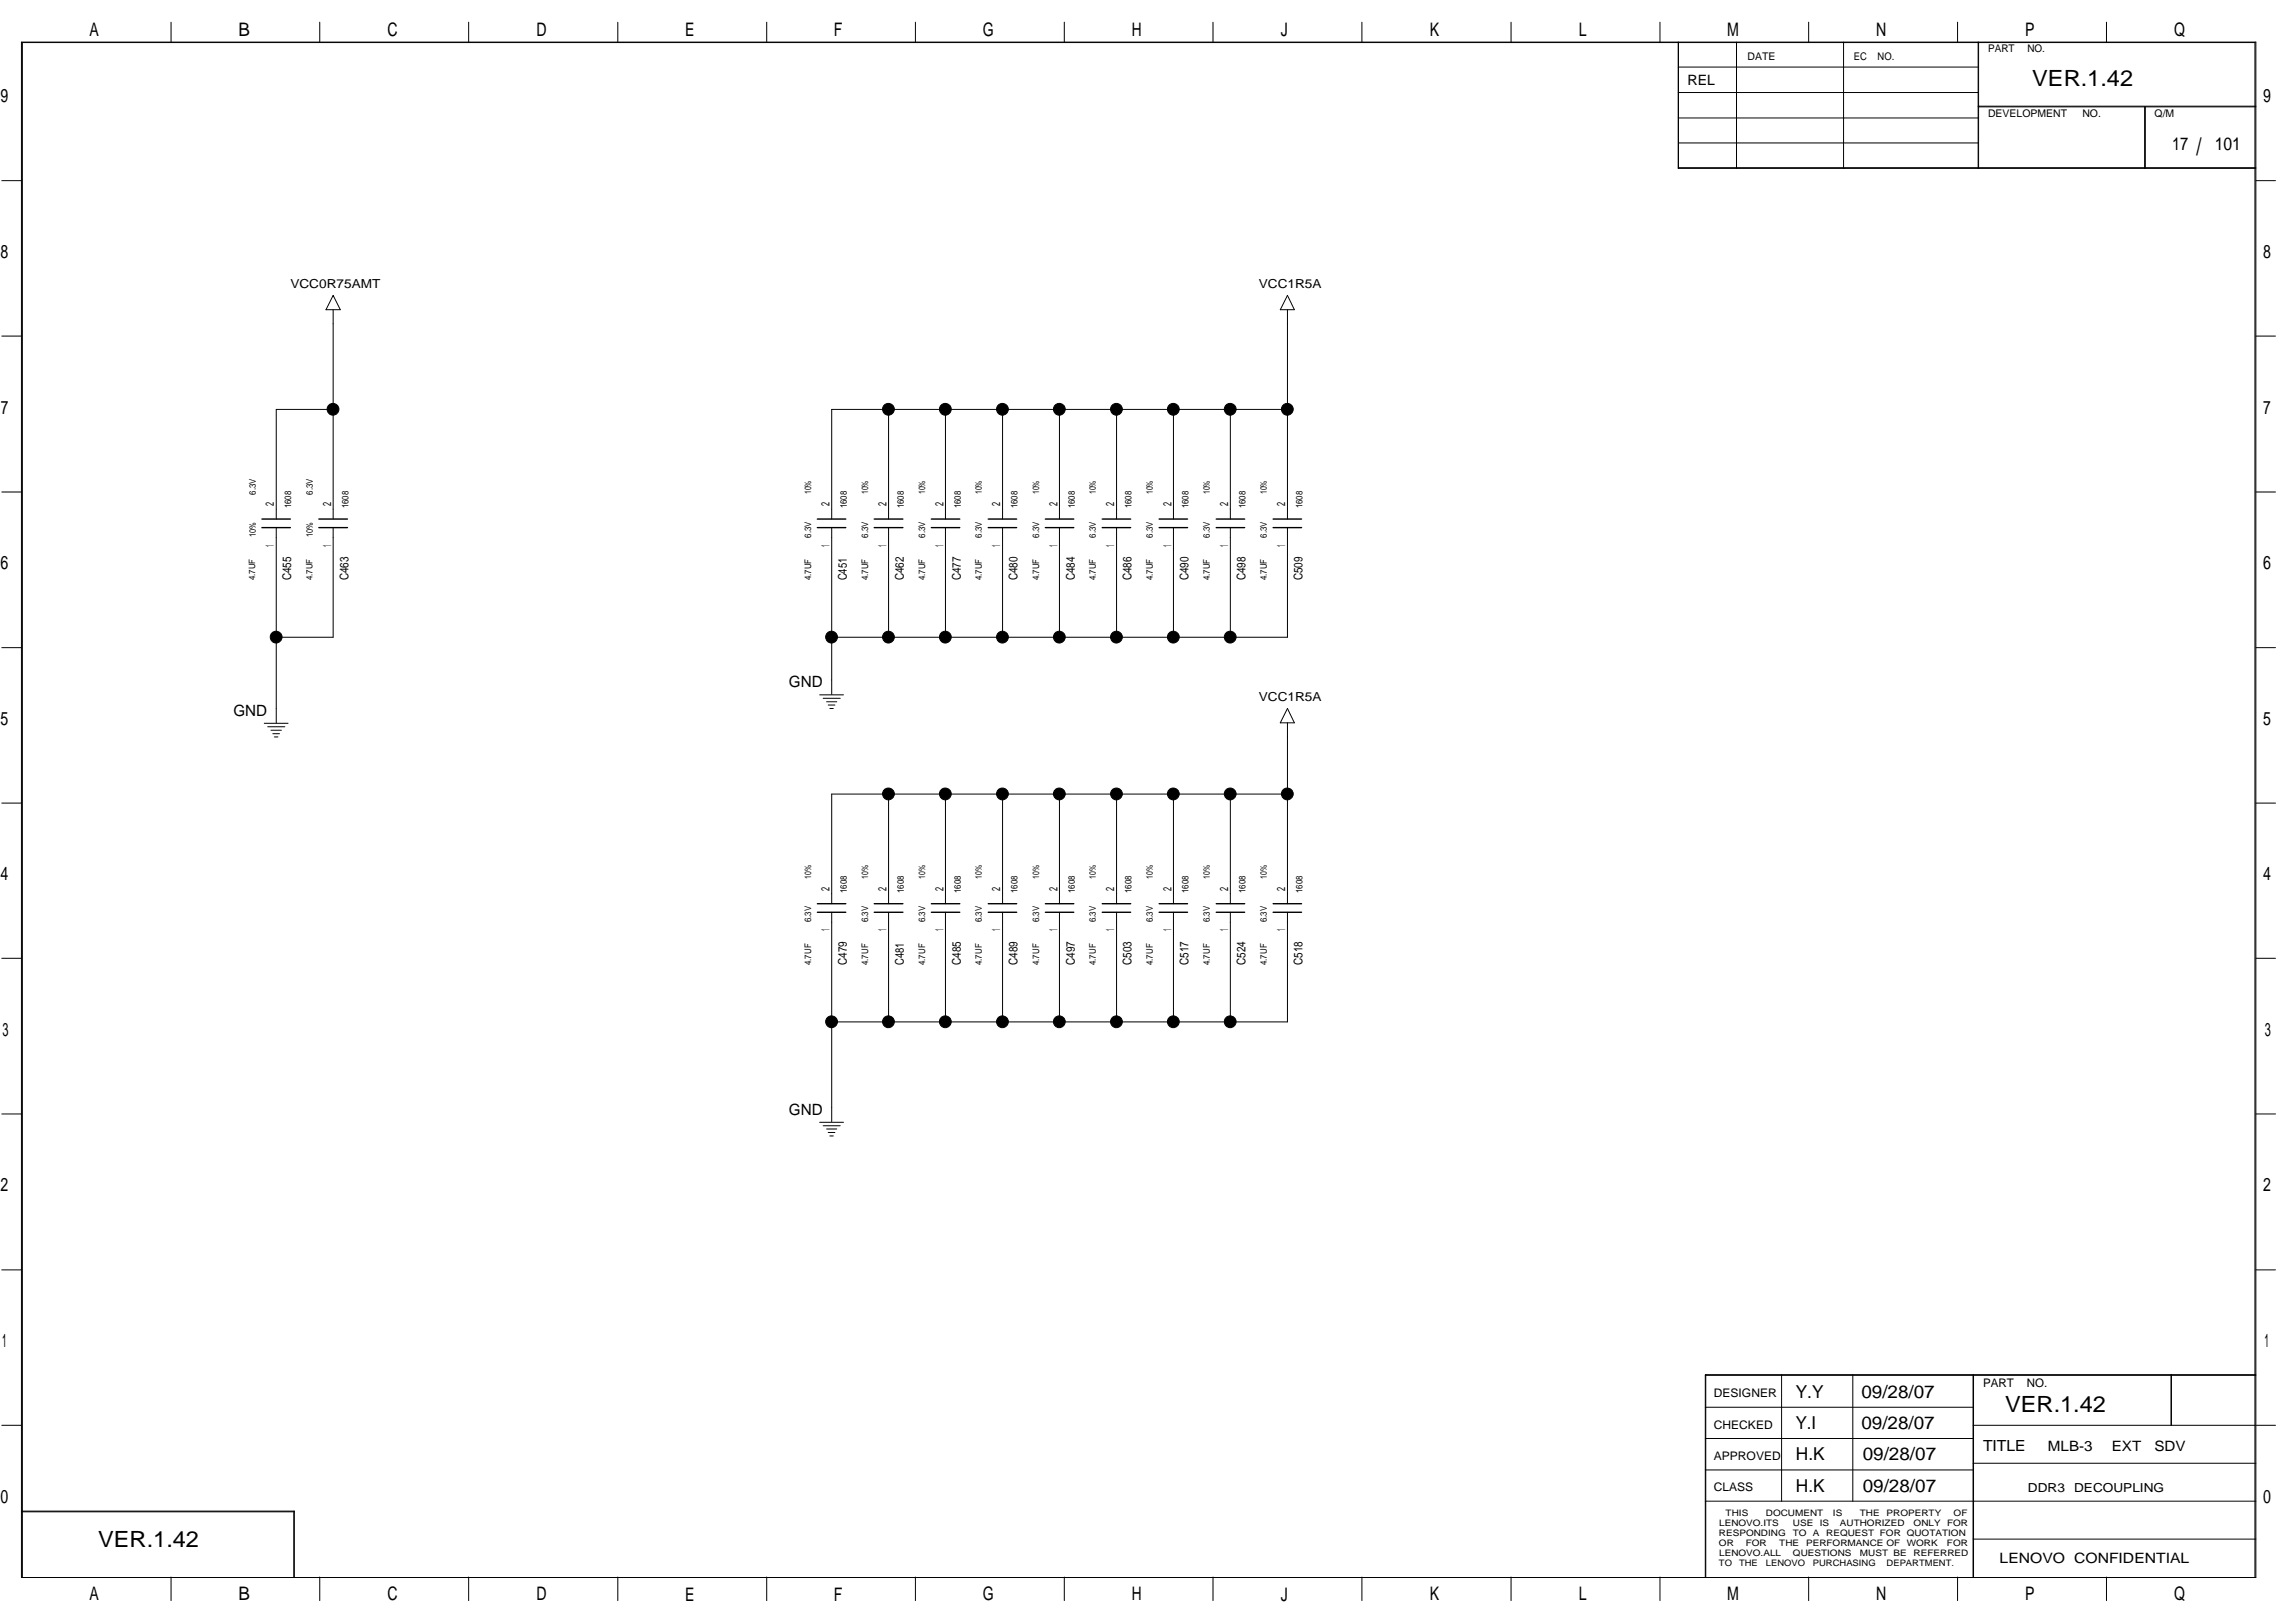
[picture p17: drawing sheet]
<svg xmlns="http://www.w3.org/2000/svg" width="420mm" height="297mm" viewBox="0 0 420 297" stroke-linecap="round" stroke-linejoin="round" font-family="sans-serif">
<defs><g id="words">
<text font-size="4.4" x="402.1" y="28.4">/</text>
<g font-size="4.1">
<text x="372.1" y="15.7">VER.1.42</text>
<text x="367.1" y="258.4">VER.1.42</text>
<text x="18" y="283.2">VER.1.42</text>
</g>
<g font-size="3.4">
<text x="16.4" y="6.6">A</text>
<text x="43.6" y="6.6">B</text>
<text x="70.9" y="6.6">C</text>
<text x="98.2" y="6.6">D</text>
<text x="125.4" y="6.6">E</text>
<text x="152.7" y="6.6">F</text>
<text x="179.9" y="6.6">G</text>
<text x="207.2" y="6.6">H</text>
<text x="234.5" y="6.6">J</text>
<text x="261.8" y="6.6">K</text>
<text x="289" y="6.6">L</text>
<text x="316.2" y="6.6">M</text>
<text x="343.5" y="6.6">N</text>
<text x="370.8" y="6.6">P</text>
<text x="398" y="6.6">Q</text>
<text x=".1" y="18.8">9</text>
<text x="414.3" y="18.8">9</text>
<text x=".1" y="47.2">8</text>
<text x="414.3" y="47.2">8</text>
<text x=".2" y="75.7">7</text>
<text x="414.3" y="75.7">7</text>
<text x=".1" y="104.2">6</text>
<text x="414.3" y="104.2">6</text>
<text x=".1" y="132.7">5</text>
<text x="414.3" y="132.7">5</text>
<text x=".1" y="161.1">4</text>
<text x="414.3" y="161.1">4</text>
<text x=".5" y="189.6">3</text>
<text x="414.6" y="189.6">3</text>
<text x=".1" y="218.1">2</text>
<text x="414.3" y="218.1">2</text>
<text x=".4" y="246.6">1</text>
<text x="414.6" y="246.6">1</text>
<text x=".1" y="275.1">0</text>
<text x="414.3" y="275.1">0</text>
<text x="16.4" y="292.9">A</text>
<text x="43.6" y="292.9">B</text>
<text x="70.9" y="292.9">C</text>
<text x="98.2" y="292.9">D</text>
<text x="125.4" y="292.9">E</text>
<text x="152.7" y="292.9">F</text>
<text x="179.9" y="292.9">G</text>
<text x="207.2" y="292.9">H</text>
<text x="234.5" y="292.9">J</text>
<text x="261.8" y="292.9">K</text>
<text x="289" y="292.9">L</text>
<text x="316.2" y="292.9">M</text>
<text x="343.5" y="292.9">N</text>
<text x="370.8" y="292.9">P</text>
<text x="398" y="292.9">Q</text>
</g>
<g font-size="3.3">
<text x="397.7" y="27.4">17</text>
<text x="405.5" y="27.4">101</text>
<text x="328.7" y="255.8">Y.Y</text>
<text x="340.8" y="255.8">09/28/07</text>
<text x="328.7" y="261.6">Y.I</text>
<text x="340.8" y="261.6">09/28/07</text>
<text x="328.8" y="267.3">H.K</text>
<text x="341" y="267.3">09/28/07</text>
<text x="328.8" y="273">H.K</text>
<text x="341" y="273">09/28/07</text>
</g>
<g font-size="2.8">
<text x="144.4" y="125.8">GND</text>
<text x="42.7" y="131">GND</text>
<text x="144.4" y="204">GND</text>
<text x="363" y="265.6">TITLE</text>
</g>
<g font-size="2.6">
<text x="308.9" y="15.5">REL</text>
<text x="374.9" y="265.5">MLB-3</text>
<text x="386.6" y="265.5">EXT</text>
<text x="394.4" y="265.5">SDV</text>
<text x="366.1" y="286.1">LENOVO CONFIDENTIAL</text>
</g>
<g font-size="2.3">
<text x="53.2" y="52.7">VCC0R75AMT</text>
<text x="230.5" y="52.7">VCC1R5A</text>
<text x="230.5" y="128.3">VCC1R5A</text>
<text x="371.3" y="273">DDR3</text>
<text x="379.7" y="273">DECOUPLING</text>
</g>
<g font-size="2.2">
<text x="53.3" y="106.2" transform="rotate(-90 53.3 106.2)">C455</text>
<text x="63.8" y="106.2" transform="rotate(-90 63.8 106.2)">C463</text>
<text x="155" y="106.2" transform="rotate(-90 155 106.2)">C451</text>
<text x="165.5" y="106.2" transform="rotate(-90 165.5 106.2)">C462</text>
<text x="175.9" y="106.2" transform="rotate(-90 175.9 106.2)">C477</text>
<text x="186.3" y="106.2" transform="rotate(-90 186.3 106.2)">C480</text>
<text x="196.8" y="106.2" transform="rotate(-90 196.8 106.2)">C484</text>
<text x="207.2" y="106.2" transform="rotate(-90 207.2 106.2)">C486</text>
<text x="217.6" y="106.2" transform="rotate(-90 217.6 106.2)">C490</text>
<text x="228" y="106.2" transform="rotate(-90 228 106.2)">C498</text>
<text x="238.5" y="106.2" transform="rotate(-90 238.5 106.2)">C509</text>
<text x="155" y="176.6" transform="rotate(-90 155 176.6)">C479</text>
<text x="165.5" y="176.6" transform="rotate(-90 165.5 176.6)">C481</text>
<text x="175.9" y="176.6" transform="rotate(-90 175.9 176.6)">C485</text>
<text x="186.3" y="176.6" transform="rotate(-90 186.3 176.6)">C489</text>
<text x="196.8" y="176.6" transform="rotate(-90 196.8 176.6)">C497</text>
<text x="207.2" y="176.6" transform="rotate(-90 207.2 176.6)">C503</text>
<text x="217.6" y="176.6" transform="rotate(-90 217.6 176.6)">C517</text>
<text x="228" y="176.6" transform="rotate(-90 228 176.6)">C524</text>
<text x="238.5" y="176.6" transform="rotate(-90 238.5 176.6)">C518</text>
<text x="313.8" y="255.7">DESIGNER</text>
<text x="363" y="253.8">PART</text>
<text x="371.1" y="253.8">NO.</text>
<text x="313.8" y="261.5">CHECKED</text>
<text x="313.8" y="267.2">APPROVED</text>
<text x="313.8" y="272.9">CLASS</text>
</g>
<g font-size="2.1">
<text x="50.2" y="92.7" transform="rotate(-90 50.2 92.7)">2</text>
<text x="60.6" y="92.7" transform="rotate(-90 60.6 92.7)">2</text>
<text x="151.8" y="92.7" transform="rotate(-90 151.8 92.7)">2</text>
<text x="162.3" y="92.7" transform="rotate(-90 162.3 92.7)">2</text>
<text x="172.7" y="92.7" transform="rotate(-90 172.7 92.7)">2</text>
<text x="183.1" y="92.7" transform="rotate(-90 183.1 92.7)">2</text>
<text x="193.6" y="92.7" transform="rotate(-90 193.6 92.7)">2</text>
<text x="204" y="92.7" transform="rotate(-90 204 92.7)">2</text>
<text x="214.4" y="92.7" transform="rotate(-90 214.4 92.7)">2</text>
<text x="224.9" y="92.7" transform="rotate(-90 224.9 92.7)">2</text>
<text x="235.3" y="92.7" transform="rotate(-90 235.3 92.7)">2</text>
<text x="50.2" y="100.1" transform="rotate(-90 50.2 100.1)">1</text>
<text x="60.6" y="100.1" transform="rotate(-90 60.6 100.1)">1</text>
<text x="151.8" y="100.1" transform="rotate(-90 151.8 100.1)">1</text>
<text x="162.3" y="100.1" transform="rotate(-90 162.3 100.1)">1</text>
<text x="172.7" y="100.1" transform="rotate(-90 172.7 100.1)">1</text>
<text x="183.1" y="100.1" transform="rotate(-90 183.1 100.1)">1</text>
<text x="193.6" y="100.1" transform="rotate(-90 193.6 100.1)">1</text>
<text x="204" y="100.1" transform="rotate(-90 204 100.1)">1</text>
<text x="214.4" y="100.1" transform="rotate(-90 214.4 100.1)">1</text>
<text x="224.9" y="100.1" transform="rotate(-90 224.9 100.1)">1</text>
<text x="235.3" y="100.1" transform="rotate(-90 235.3 100.1)">1</text>
<text x="151.8" y="163.1" transform="rotate(-90 151.8 163.1)">2</text>
<text x="162.3" y="163.1" transform="rotate(-90 162.3 163.1)">2</text>
<text x="172.7" y="163.1" transform="rotate(-90 172.7 163.1)">2</text>
<text x="183.1" y="163.1" transform="rotate(-90 183.1 163.1)">2</text>
<text x="193.6" y="163.1" transform="rotate(-90 193.6 163.1)">2</text>
<text x="204" y="163.1" transform="rotate(-90 204 163.1)">2</text>
<text x="214.4" y="163.1" transform="rotate(-90 214.4 163.1)">2</text>
<text x="224.9" y="163.1" transform="rotate(-90 224.9 163.1)">2</text>
<text x="235.3" y="163.1" transform="rotate(-90 235.3 163.1)">2</text>
<text x="151.8" y="170.5" transform="rotate(-90 151.8 170.5)">1</text>
<text x="162.3" y="170.5" transform="rotate(-90 162.3 170.5)">1</text>
<text x="172.7" y="170.5" transform="rotate(-90 172.7 170.5)">1</text>
<text x="183.1" y="170.5" transform="rotate(-90 183.1 170.5)">1</text>
<text x="193.6" y="170.5" transform="rotate(-90 193.6 170.5)">1</text>
<text x="204" y="170.5" transform="rotate(-90 204 170.5)">1</text>
<text x="214.4" y="170.5" transform="rotate(-90 214.4 170.5)">1</text>
<text x="224.9" y="170.5" transform="rotate(-90 224.9 170.5)">1</text>
<text x="235.3" y="170.5" transform="rotate(-90 235.3 170.5)">1</text>
</g>
<g font-size="1.9">
<text x="319.9" y="11">DATE</text>
<text x="339.4" y="11">EC</text>
<text x="343.7" y="11">NO.</text>
<text x="364" y="9.5">PART</text>
<text x="371.2" y="9.5">NO.</text>
<text x="364" y="21.3">DEVELOPMENT</text>
<text x="381.2" y="21.3">NO.</text>
<text x="394.5" y="21.3">Q/M</text>
</g>
<g font-size="1.7">
<text x="46.8" y="90.6" transform="rotate(-90 46.8 90.6)">6.3V</text>
<text x="53.3" y="93" transform="rotate(-90 53.3 93)">1608</text>
<text x="57.3" y="90.6" transform="rotate(-90 57.3 90.6)">6.3V</text>
<text x="63.8" y="93" transform="rotate(-90 63.8 93)">1608</text>
<text x="148.5" y="90.4" transform="rotate(-90 148.5 90.4)">10%</text>
<text x="155" y="93" transform="rotate(-90 155 93)">1608</text>
<text x="159" y="90.4" transform="rotate(-90 159 90.4)">10%</text>
<text x="165.5" y="93" transform="rotate(-90 165.5 93)">1608</text>
<text x="169.4" y="90.4" transform="rotate(-90 169.4 90.4)">10%</text>
<text x="175.9" y="93" transform="rotate(-90 175.9 93)">1608</text>
<text x="179.8" y="90.4" transform="rotate(-90 179.8 90.4)">10%</text>
<text x="186.3" y="93" transform="rotate(-90 186.3 93)">1608</text>
<text x="190.2" y="90.4" transform="rotate(-90 190.2 90.4)">10%</text>
<text x="196.8" y="93" transform="rotate(-90 196.8 93)">1608</text>
<text x="200.6" y="90.4" transform="rotate(-90 200.6 90.4)">10%</text>
<text x="207.2" y="93" transform="rotate(-90 207.2 93)">1608</text>
<text x="211.1" y="90.4" transform="rotate(-90 211.1 90.4)">10%</text>
<text x="217.6" y="93" transform="rotate(-90 217.6 93)">1608</text>
<text x="221.5" y="90.4" transform="rotate(-90 221.5 90.4)">10%</text>
<text x="228" y="93" transform="rotate(-90 228 93)">1608</text>
<text x="231.9" y="90.4" transform="rotate(-90 231.9 90.4)">10%</text>
<text x="238.5" y="93" transform="rotate(-90 238.5 93)">1608</text>
<text x="46.8" y="98.3" transform="rotate(-90 46.8 98.3)">10%</text>
<text x="57.3" y="98.3" transform="rotate(-90 57.3 98.3)">10%</text>
<text x="148.5" y="98.4" transform="rotate(-90 148.5 98.4)">6.3V</text>
<text x="159" y="98.4" transform="rotate(-90 159 98.4)">6.3V</text>
<text x="169.4" y="98.4" transform="rotate(-90 169.4 98.4)">6.3V</text>
<text x="179.8" y="98.4" transform="rotate(-90 179.8 98.4)">6.3V</text>
<text x="190.2" y="98.4" transform="rotate(-90 190.2 98.4)">6.3V</text>
<text x="200.6" y="98.4" transform="rotate(-90 200.6 98.4)">6.3V</text>
<text x="211.1" y="98.4" transform="rotate(-90 211.1 98.4)">6.3V</text>
<text x="221.5" y="98.4" transform="rotate(-90 221.5 98.4)">6.3V</text>
<text x="231.9" y="98.4" transform="rotate(-90 231.9 98.4)">6.3V</text>
<text x="148.5" y="106.2" transform="rotate(-90 148.5 106.2)">4.7UF</text>
<text x="159" y="106.2" transform="rotate(-90 159 106.2)">4.7UF</text>
<text x="169.4" y="106.2" transform="rotate(-90 169.4 106.2)">4.7UF</text>
<text x="179.8" y="106.2" transform="rotate(-90 179.8 106.2)">4.7UF</text>
<text x="190.2" y="106.2" transform="rotate(-90 190.2 106.2)">4.7UF</text>
<text x="200.6" y="106.2" transform="rotate(-90 200.6 106.2)">4.7UF</text>
<text x="211.1" y="106.2" transform="rotate(-90 211.1 106.2)">4.7UF</text>
<text x="221.5" y="106.2" transform="rotate(-90 221.5 106.2)">4.7UF</text>
<text x="231.9" y="106.2" transform="rotate(-90 231.9 106.2)">4.7UF</text>
<text x="148.5" y="160.8" transform="rotate(-90 148.5 160.8)">10%</text>
<text x="159" y="160.8" transform="rotate(-90 159 160.8)">10%</text>
<text x="169.4" y="160.8" transform="rotate(-90 169.4 160.8)">10%</text>
<text x="179.8" y="160.8" transform="rotate(-90 179.8 160.8)">10%</text>
<text x="190.2" y="160.8" transform="rotate(-90 190.2 160.8)">10%</text>
<text x="200.6" y="160.8" transform="rotate(-90 200.6 160.8)">10%</text>
<text x="211.1" y="160.8" transform="rotate(-90 211.1 160.8)">10%</text>
<text x="221.5" y="160.8" transform="rotate(-90 221.5 160.8)">10%</text>
<text x="231.9" y="160.8" transform="rotate(-90 231.9 160.8)">10%</text>
<text x="155" y="163.4" transform="rotate(-90 155 163.4)">1608</text>
<text x="165.5" y="163.4" transform="rotate(-90 165.5 163.4)">1608</text>
<text x="175.9" y="163.4" transform="rotate(-90 175.9 163.4)">1608</text>
<text x="186.3" y="163.4" transform="rotate(-90 186.3 163.4)">1608</text>
<text x="196.8" y="163.4" transform="rotate(-90 196.8 163.4)">1608</text>
<text x="207.2" y="163.4" transform="rotate(-90 207.2 163.4)">1608</text>
<text x="217.6" y="163.4" transform="rotate(-90 217.6 163.4)">1608</text>
<text x="228" y="163.4" transform="rotate(-90 228 163.4)">1608</text>
<text x="238.5" y="163.4" transform="rotate(-90 238.5 163.4)">1608</text>
<text x="148.5" y="168.8" transform="rotate(-90 148.5 168.8)">6.3V</text>
<text x="159" y="168.8" transform="rotate(-90 159 168.8)">6.3V</text>
<text x="169.4" y="168.8" transform="rotate(-90 169.4 168.8)">6.3V</text>
<text x="179.8" y="168.8" transform="rotate(-90 179.8 168.8)">6.3V</text>
<text x="190.2" y="168.8" transform="rotate(-90 190.2 168.8)">6.3V</text>
<text x="200.6" y="168.8" transform="rotate(-90 200.6 168.8)">6.3V</text>
<text x="211.1" y="168.8" transform="rotate(-90 211.1 168.8)">6.3V</text>
<text x="221.5" y="168.8" transform="rotate(-90 221.5 168.8)">6.3V</text>
<text x="231.9" y="168.8" transform="rotate(-90 231.9 168.8)">6.3V</text>
<text x="148.5" y="176.6" transform="rotate(-90 148.5 176.6)">4.7UF</text>
<text x="159" y="176.6" transform="rotate(-90 159 176.6)">4.7UF</text>
<text x="169.4" y="176.6" transform="rotate(-90 169.4 176.6)">4.7UF</text>
<text x="179.8" y="176.6" transform="rotate(-90 179.8 176.6)">4.7UF</text>
<text x="190.2" y="176.6" transform="rotate(-90 190.2 176.6)">4.7UF</text>
<text x="200.6" y="176.6" transform="rotate(-90 200.6 176.6)">4.7UF</text>
<text x="211.1" y="176.6" transform="rotate(-90 211.1 176.6)">4.7UF</text>
<text x="221.5" y="176.6" transform="rotate(-90 221.5 176.6)">4.7UF</text>
<text x="231.9" y="176.6" transform="rotate(-90 231.9 176.6)">4.7UF</text>
</g>
<g font-size="1.6">
<text x="46.7" y="106.2" transform="rotate(-90 46.7 106.2)">4.7UF</text>
<text x="57.2" y="106.2" transform="rotate(-90 57.2 106.2)">4.7UF</text>
<text x="314.7" y="281.2">RESPONDING</text>
<text x="314.7" y="279.3">LENOVO.ITS</text>
<text x="315.9" y="277.5">THIS</text>
<text x="323.3" y="277.5">DOCUMENT</text>
<text x="328.2" y="281.2">TO</text>
<text x="328.2" y="279.3">USE</text>
<text x="331.9" y="281.2">A</text>
<text x="333.2" y="279.3">IS</text>
<text x="334.3" y="281.2">REQUEST FOR QUOTATION</text>
<text x="335.6" y="277.5">IS</text>
<text x="336.8" y="279.3">AUTHORIZED</text>
<text x="340.5" y="277.5">THE</text>
<text x="345.4" y="277.5">PROPERTY</text>
<text x="350.3" y="279.3">ONLY</text>
<text x="356.5" y="279.3">FOR</text>
<text x="357.7" y="277.5">OF</text>
<text x="314.7" y="286.7">TO</text>
<text x="314.7" y="283">OR</text>
<text x="314.7" y="284.9">LENOVO.ALL</text>
<text x="318.4" y="286.7">THE</text>
<text x="319.6" y="283">FOR</text>
<text x="323.3" y="286.7">LENOVO</text>
<text x="325.7" y="283">THE</text>
<text x="328.2" y="284.9">QUESTIONS</text>
<text x="330.7" y="283">PERFORMANCE OF</text>
<text x="331.9" y="286.7">PURCHASING</text>
<text x="340.5" y="284.9">MUST BE</text>
<text x="345.4" y="286.7">DEPARTMENT.</text>
<text x="349.1" y="283">WORK</text>
<text x="350.3" y="284.9">REFERRED</text>
<text x="356.4" y="283">FOR</text>
</g>
</g></defs>
<g fill="none" stroke="#000" stroke-width=".25">
<path d="M48 96.6h5.2M48 95h5.2M58.4 95h5.2M58.4 96.6h5.2M149.6 95h5.2M149.6 96.6h5.2M160.1 95h5.2M160.1 96.6h5.2M170.5 95h5.2M170.5 96.6h5.2M180.9 95h5.2M180.9 96.6h5.2"/>
<path d="M191.4 95h5.2M191.4 96.6h5.2M201.8 95h5.2M201.8 96.6h5.2M212.2 95h5.2M212.2 96.6h5.2M222.7 95h5.2M222.7 96.6h5.2M233.1 95h5.2M233.1 96.6h5.2M149.6 165.4h5.2M149.6 167h5.2"/>
<path d="M160.1 165.4h5.2M160.1 167h5.2M170.5 165.4h5.2M170.5 167h5.2M180.9 165.4h5.2M180.9 167h5.2M191.4 165.4h5.2M191.4 167h5.2M201.8 165.4h5.2M201.8 167h5.2M212.2 165.4h5.2M212.2 167h5.2"/>
<path d="M222.7 165.4h5.2M222.7 167h5.2M233.1 165.4h5.2M233.1 167h5.2"/>
</g>
<g fill="none" stroke="#000" stroke-width=".18">
<path d="M3.9 7.7h409.1v281h-409.1zM31.3 4.1v3.6M58.5 4.1v3.6M85.8 4.1v3.6M113.1 4.1v3.6M140.4 4.1v3.6M167.6 4.1v3.6M194.8 4.1v3.6M222.1 4.1v3.6M249.3 4.1v3.6M276.6 4.1v3.6M303.9 4.1v3.6"/>
<path d="M307.2 7.7v23.1h105.8M307.2 12.3h55M307.2 16.9h55M307.3 7.7v23.1M317.9 7.7v23.1M331.1 4.1v3.6M337.5 7.7v23.1M358.4 4.1v3.6M362.2 7.7v23.1M362.2 19.4h50.8M362.2 19.6h50.8M385.6 4.1v3.6"/>
<path d="M392.6 19.6v11.2M392.8 19.6v11.2M.3 33.1h3.6M307.2 30.7h105.8M307.2 21.6h55M307.3 26.2h54.9M413 33.1h3.6M61 56.7v18.2M61 54.1l1.3 2.6h-2.6zM235.7 56.7v18.2M235.7 54.1l1.3 2.6h-2.6zM.3 61.5h3.6"/>
<path d="M162.7 74.9h10.4v20.1M173.1 74.9h10.4v20.1M183.5 74.9h10.5v20.1M194 74.9h10.4M204.4 74.9v20.1M204.4 74.9h10.4v20.1M214.8 74.9h10.4v20.1M225.2 74.9h10.5v20.1M413 61.5h3.6M.3 90h3.6M50.6 96.6v35.7M61 95v-20.1h-10.4v20.1"/>
<path d="M61 96.6v20h-10.4M152.3 95v-20.1h10.4v20.1M152.3 96.6v30.5M162.7 96.6v20h10.4M173.1 96.6v20M183.5 96.6v20M194 96.6v20h10.4M204.4 96.6v20M214.8 96.6v20M225.2 96.6v20h10.5v-20M413 90h3.6M.3 118.5h3.6"/>
<path d="M152.3 116.6h10.4M173.1 116.6h20.9M204.4 116.6h20.8M413 118.5h3.6M48.4 132.4h4.3M49 133h3.1M49.6 133.6h1.9M49.9 134.3h1.3M50.2 134.9h.7M150.1 127.2h4.3M150.7 127.8h3.1M151.3 128.4h1.9"/>
<path d="M151.6 129h1.3M151.9 129.7h.7M235.7 132.3v33.1M235.7 129.7l1.3 2.6h-2.6zM.3 147h3.6M162.7 145.3h10.4M173.1 145.3v20.1M173.1 145.3h10.4v20.1M183.5 145.3h10.5v20.1M194 145.3h10.4M204.4 145.3v20.1M204.4 145.3h10.4v20.1"/>
<path d="M214.8 145.3h20.9M225.2 145.3v20.1M413 147h3.6M.3 175.4h3.6M152.3 165.4v-20.1h10.4v20.1M152.3 167v38.3M162.7 167v20M173.1 167v20M183.5 167v20M194 167v20h10.4M204.4 167v20M214.8 167v20"/>
<path d="M225.2 167v20M235.7 167v20h-31.3M413 175.4h3.6M152.3 187h41.7M.3 203.9h3.6M150.1 205.4h4.3M150.7 206h3.1M151.3 206.6h1.9M151.6 207.3h1.3M151.9 207.9h.7M413 203.9h3.6M.3 232.4h3.6"/>
<path d="M413 232.4h3.6M312.2 251.7h100.8M312.2 257.6h49M312.3 251.6v37M326.2 251.6v23.1M339.2 251.6v23.1M361.2 251.6v37M361.3 251.6v37M397.5 251.6v9.3M413 251.6h-100.8v37M.3 260.9h3.6M3.9 276.6h50v12"/>
<path d="M3.9 276.7h50M53.8 276.6v12M312.2 274.7h100.8M312.2 263.3h49M312.2 269h49M361.2 267.8h51.8M361.2 260.9h55.4M4.1 288.6v-280.8h408.7v280.8M31.3 288.6v4.3M58.5 288.6v4.3M85.8 288.6v4.3M113.1 288.6v4.3"/>
<path d="M140.4 288.6v4.3M167.6 288.6v4.3M194.8 288.6v4.3M222.1 288.6v4.3M249.3 288.6v4.3M276.6 288.6v4.3M303.9 288.6v4.3M331.1 288.6v4.3M358.4 288.6v4.3M361.2 281.7h51.8M385.6 288.6v4.3"/>
</g>
<g fill="#000" stroke="#000" stroke-width=".18">
<circle cx="61" cy="74.9" r="1.08"/>
<circle cx="162.7" cy="74.9" r="1.08"/>
<circle cx="173.1" cy="74.9" r="1.08"/>
<circle cx="183.5" cy="74.9" r="1.08"/>
<circle cx="193.9" cy="74.9" r="1.08"/>
<circle cx="204.4" cy="74.9" r="1.08"/>
<circle cx="214.8" cy="74.9" r="1.08"/>
<circle cx="225.2" cy="74.9" r="1.08"/>
<circle cx="235.7" cy="74.9" r="1.08"/>
<circle cx="50.6" cy="116.6" r="1.08"/>
<circle cx="152.2" cy="116.6" r="1.08"/>
<circle cx="162.7" cy="116.6" r="1.08"/>
<circle cx="173.1" cy="116.6" r="1.08"/>
<circle cx="183.5" cy="116.6" r="1.08"/>
<circle cx="193.9" cy="116.6" r="1.08"/>
<circle cx="204.4" cy="116.6" r="1.08"/>
<circle cx="214.8" cy="116.6" r="1.08"/>
<circle cx="225.2" cy="116.6" r="1.08"/>
<circle cx="162.7" cy="145.3" r="1.08"/>
<circle cx="173.1" cy="145.3" r="1.08"/>
<circle cx="183.5" cy="145.3" r="1.08"/>
<circle cx="193.9" cy="145.3" r="1.08"/>
<circle cx="204.4" cy="145.3" r="1.08"/>
<circle cx="214.8" cy="145.3" r="1.08"/>
<circle cx="225.2" cy="145.3" r="1.08"/>
<circle cx="235.7" cy="145.3" r="1.08"/>
<circle cx="152.2" cy="187" r="1.08"/>
<circle cx="162.7" cy="187" r="1.08"/>
<circle cx="173.1" cy="187" r="1.08"/>
<circle cx="183.5" cy="187" r="1.08"/>
<circle cx="193.9" cy="187" r="1.08"/>
<circle cx="204.4" cy="187" r="1.08"/>
<circle cx="214.8" cy="187" r="1.08"/>
<circle cx="225.2" cy="187" r="1.08"/>
</g>
<use href="#words"/>
</svg>
